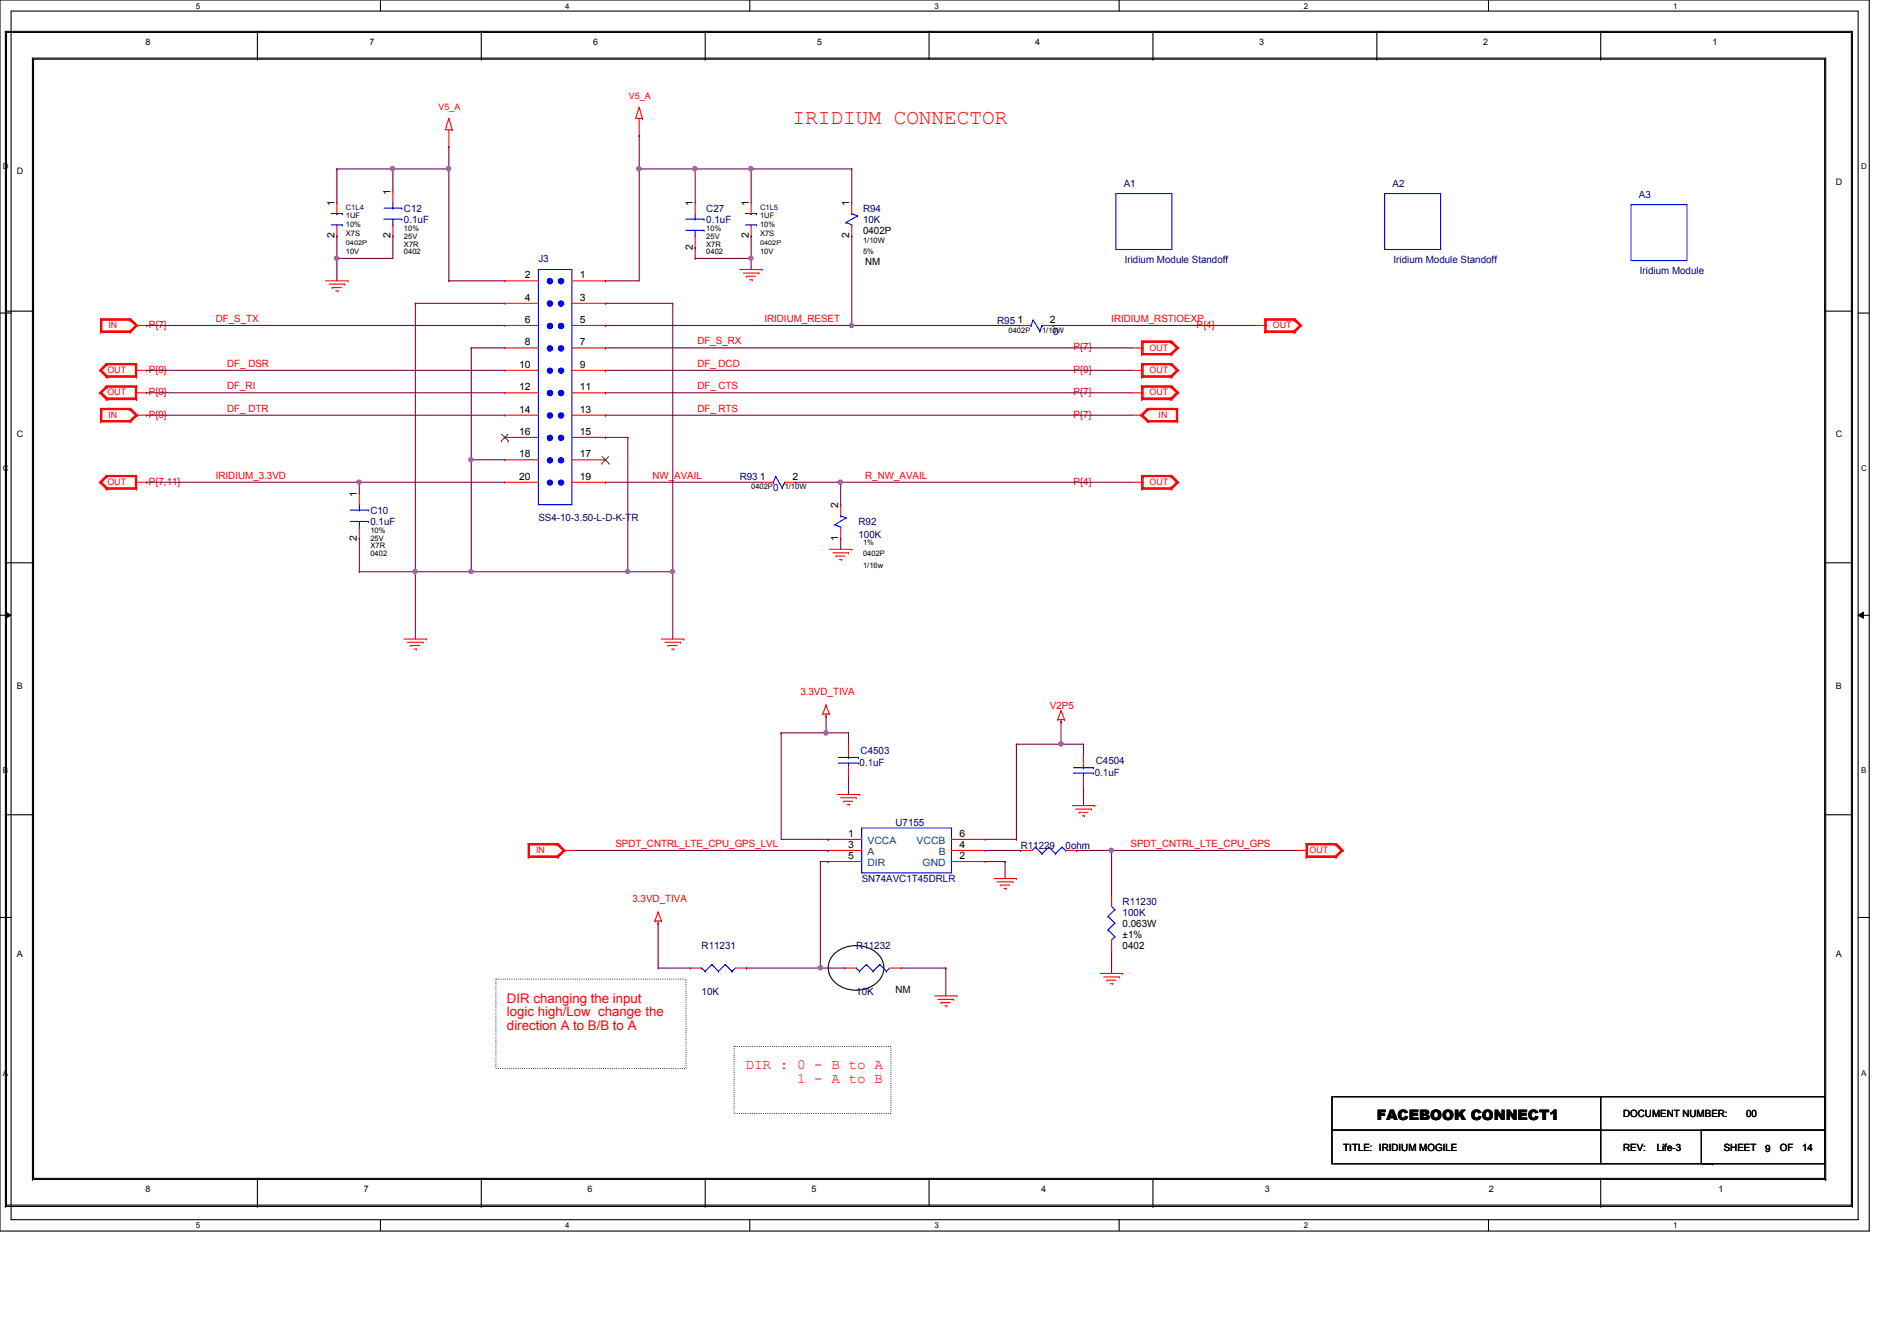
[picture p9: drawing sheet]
<svg xmlns="http://www.w3.org/2000/svg" width="297mm" height="210mm" viewBox="0 0 297 210" stroke-linecap="round" stroke-linejoin="round" font-family="sans-serif">
<defs><g id="words">
<text font-size="3.3" fill="#f00" x="124.1" y="19.4">IRIDIUM CONNECTOR</text>
<g font-size="2.2" fill="#f00">
<text x="116.7" y="167.4">DIR : 0 - B to A</text>
<text x="124.8" y="169.7">1 - A to B</text>
</g>
<text font-size="2.2" x="215.6" y="175.4">FACEBOOK CONNECT1</text>
<g font-size="2.1" fill="#f00">
<text x="79.4" y="157">DIR changing the input</text>
<text x="79.4" y="159.2">logic high/Low change the</text>
<text x="79.4" y="161.3">direction A to B/B to A</text>
</g>
<g font-size="1.6" fill="#000080">
<text x="175.9" y="29.3">A1</text>
<text x="218" y="29.3">A2</text>
<text x="63.2" y="34.9">0.1uF</text>
<text x="63.2" y="33.1">C12</text>
<text x="110.6" y="34.9">0.1uF</text>
<text x="110.6" y="33.1">C27</text>
<text x="135.1" y="33.1">R94</text>
<text x="135.1" y="34.9">10K</text>
<text x="256.6" y="31">A3</text>
<text x="84.3" y="41">J3</text>
<text x="176.1" y="41.2">Iridium Module Standoff</text>
<text x="218.2" y="41.2">Iridium Module Standoff</text>
<text x="256.8" y="43">Iridium Module</text>
<text x="156.1" y="50.7">R95</text>
<text x="164.9" y="52.4">0</text>
<text x="115.8" y="75.2">R93</text>
<text x="121.1" y="77">0</text>
<text x="58" y="82.2">0.1uF</text>
<text x="58" y="80.5">C10</text>
<text x="84.3" y="81.5">SS4-10-3.50-L-D-K-TR</text>
<text x="134.4" y="82.2">R92</text>
<text x="134.4" y="84.3">100K</text>
<text x="134.6" y="119.9">0.1uF</text>
<text x="134.7" y="118.2">C4503</text>
<text x="171.6" y="119.7">C4504</text>
<text x="171.4" y="121.5">0.1uF</text>
<text x="140.2" y="129.4">U7155</text>
<text x="159.8" y="132.9">R11229</text>
<text x="166.8" y="132.9">0ohm</text>
<text x="134.9" y="138.1">SN74AVC1T45DRLR</text>
<text x="175.8" y="141.6">R11230</text>
<text x="175.8" y="143.4">100K</text>
<text x="109.9" y="148.6">R11231</text>
<text x="134.1" y="148.6">R11232</text>
<text x="109.9" y="155.8">10K</text>
<text x="134.1" y="155.8">10K</text>
</g>
<g font-size="1.6">
<text x="52.4" y="32.2" transform="rotate(-90 52.4 32.2)">1</text>
<text x="61.1" y="30.5" transform="rotate(-90 61.1 30.5)">1</text>
<text x="108.5" y="32.2" transform="rotate(-90 108.5 32.2)">1</text>
<text x="117.2" y="32.2" transform="rotate(-90 117.2 32.2)">1</text>
<text x="133" y="32.2" transform="rotate(-90 133 32.2)">1</text>
<text x="52.4" y="37.3" transform="rotate(-90 52.4 37.3)">2</text>
<text x="61.1" y="37.3" transform="rotate(-90 61.1 37.3)">2</text>
<text x="108.5" y="39.1" transform="rotate(-90 108.5 39.1)">2</text>
<text x="117.2" y="37.3" transform="rotate(-90 117.2 37.3)">2</text>
<text x="133" y="37.3" transform="rotate(-90 133 37.3)">2</text>
<text x="135.1" y="36.7">0402P</text>
<text x="135.5" y="41.6">NM</text>
<text x="82.2" y="43.6">2</text>
<text x="82.2" y="47.1">4</text>
<text x="90.8" y="43.6">1</text>
<text x="90.8" y="47.1">3</text>
<text x="82.2" y="50.6">6</text>
<text x="90.8" y="50.6">5</text>
<text x="159.3" y="50.6">1</text>
<text x="164.4" y="50.6">2</text>
<text x="81.3" y="57.6">10</text>
<text x="82.2" y="54.1">8</text>
<text x="90.8" y="54.1">7</text>
<text x="90.8" y="57.6">9</text>
<text x="81.3" y="61.1">12</text>
<text x="81.3" y="64.6">14</text>
<text x="90.8" y="61.1">11</text>
<text x="90.8" y="64.6">13</text>
<text x="81.3" y="68.1">16</text>
<text x="81.3" y="71.6">18</text>
<text x="90.8" y="68.1">15</text>
<text x="90.8" y="71.6">17</text>
<text x="55.9" y="77.8" transform="rotate(-90 55.9 77.8)">1</text>
<text x="81.3" y="75.1">20</text>
<text x="90.8" y="75.1">19</text>
<text x="119" y="75.1">1</text>
<text x="124.1" y="75.1">2</text>
<text x="131.2" y="79.5" transform="rotate(-90 131.2 79.5)">2</text>
<text x="55.9" y="84.7" transform="rotate(-90 55.9 84.7)">2</text>
<text x="131.2" y="84.7" transform="rotate(-90 131.2 84.7)">1</text>
<text x="132.8" y="131.1">1</text>
<text x="150.2" y="131.1">6</text>
<text x="132.8" y="134.5">5</text>
<text x="132.8" y="132.8">3</text>
<text x="150.2" y="132.8">4</text>
<text x="150.2" y="134.5">2</text>
<text x="175.8" y="145.1">0.063W</text>
<text x="175.8" y="146.9">±1%</text>
<text x="175.8" y="148.6">0402</text>
<text x="140.2" y="155.5">NM</text>
<text x="254.1" y="174.9">DOCUMENT NUMBER:</text>
<text x="273.4" y="174.9">00</text>
<text x="210.3" y="180.2">TITLE: IRIDIUM MOGILE</text>
<text x="254.1" y="180.2">REV:</text>
<text x="259.4" y="180.2">Life-3</text>
<text x="269.9" y="180.2">SHEET</text>
<text x="276.4" y="180.4">9</text>
<text x="278.6" y="180.2">OF</text>
<text x="282.2" y="180.2">14</text>
</g>
<g font-size="1.6" fill="#f00">
<text x="23.3" y="51.4">P{7}</text>
<text x="33.8" y="50.4">DF_S_TX</text>
<text x="109.2" y="53.9">DF_S_RX</text>
<text x="119.7" y="50.4">IRIDIUM_RESET</text>
<text x="174" y="50.4">IRIDIUM_RSTIOEXP</text>
<text x="187.3" y="51.4">P{4}</text>
<text x="23.3" y="58.4">P{9}</text>
<text x="35.6" y="57.4">DF_ DSR</text>
<text x="109.2" y="57.4">DF_ DCD</text>
<text x="168.1" y="54.9">P{7}</text>
<text x="168.1" y="58.4">P{9}</text>
<text x="23.3" y="61.9">P{9}</text>
<text x="23.3" y="65.4">P{9}</text>
<text x="35.6" y="64.5">DF_ DTR</text>
<text x="35.6" y="61">DF_RI</text>
<text x="109.2" y="61">DF_ CTS</text>
<text x="109.2" y="64.5">DF_ RTS</text>
<text x="168.1" y="65.4">P{7}</text>
<text x="168.1" y="61.9">P{7}</text>
<text x="23.3" y="75.9">P{7,11}</text>
<text x="33.8" y="75">IRIDIUM_3.3VD</text>
<text x="102.2" y="75">NW_AVAIL</text>
<text x="135.5" y="75">R_NW_AVAIL</text>
<text x="168.1" y="75.9">P{4}</text>
<text x="125.3" y="108.8">3.3VD_TIVA</text>
<text x="164.4" y="111">V2P5</text>
<text x="96.4" y="132.6">SPDT_CNTRL_LTE_CPU_GPS_LVL</text>
<text x="177" y="132.6">SPDT_CNTRL_LTE_CPU_GPS</text>
<text x="99" y="141.3">3.3VD_TIVA</text>
</g>
<g font-size="1.6" fill="#004080">
<text x="135.8" y="135.6">DIR</text>
<text x="135.8" y="133.9">A</text>
<text x="135.8" y="132.2">VCCA</text>
<text x="143.5" y="132.2">VCCB</text>
<text x="144.4" y="135.6">GND</text>
<text x="147" y="133.9">B</text>
</g>
<g font-size="1.4">
<text x="22.8" y="7.1">8</text>
<text x="57.8" y="7.1">7</text>
<text x="92.9" y="7.1">6</text>
<text x="127.9" y="7.1">5</text>
<text x="162.1" y="7.1">4</text>
<text x="197.1" y="7.1">3</text>
<text x="232.2" y="7.1">2</text>
<text x="268.1" y="7.1">1</text>
<text x="2.6" y="27.2">D</text>
<text x="287.4" y="29">D</text>
<text x="2.6" y="68.4">C</text>
<text x="287.4" y="68.4">C</text>
<text x="2.6" y="107.9">B</text>
<text x="287.4" y="107.9">B</text>
<text x="2.6" y="149.9">A</text>
<text x="287.4" y="149.9">A</text>
<text x="22.8" y="186.7">8</text>
<text x="56.9" y="186.7">7</text>
<text x="92" y="186.7">6</text>
<text x="127" y="186.7">5</text>
<text x="163" y="186.7">4</text>
<text x="198" y="186.7">3</text>
<text x="233.1" y="186.7">2</text>
<text x="269" y="186.7">1</text>
</g>
<g font-size="1.4" fill="#f00">
<text x="68.7" y="17.2">V5_A</text>
<text x="98.5" y="15.5">V5_A</text>
<text x="17" y="51.4">IN</text>
<text x="199.3" y="51.4">OUT</text>
<text x="16.8" y="58.4">OUT</text>
<text x="180" y="54.9">OUT</text>
<text x="180" y="58.4">OUT</text>
<text x="16.8" y="61.9">OUT</text>
<text x="17" y="65.4">IN</text>
<text x="180" y="61.9">OUT</text>
<text x="181.4" y="65.4">IN</text>
<text x="16.8" y="75.9">OUT</text>
<text x="180" y="75.9">OUT</text>
<text x="83.9" y="133.6">IN</text>
<text x="205" y="133.6">OUT</text>
</g>
<g font-size="1.3">
<text x="30.6" y="1.4">5</text>
<text x="88.5" y="1.4">4</text>
<text x="146.3" y="1.4">3</text>
<text x="204.1" y="1.4">2</text>
<text x="262" y="1.4">1</text>
<text x=".5" y="26.5">D</text>
<text x="291.4" y="26.5">D</text>
<text x=".5" y="73.8">C</text>
<text x="291.4" y="73.8">C</text>
<text x=".5" y="121.1">B</text>
<text x="291.4" y="121.1">B</text>
<text x=".5" y="168.4">A</text>
<text x="291.4" y="168.4">A</text>
<text x="30.6" y="192.4">5</text>
<text x="88.5" y="192.4">4</text>
<text x="146.3" y="192.4">3</text>
<text x="204.1" y="192.4">2</text>
<text x="262" y="192.4">1</text>
</g>
<g font-size="1.2" fill="#000080">
<text x="54.1" y="32.8">C1L4</text>
<text x="119" y="32.8">C1L5</text>
</g>
<g font-size="1.2">
<text x="54.1" y="34.2">1UF</text>
<text x="54.1" y="35.6">10%</text>
<text x="119" y="34.2">1UF</text>
<text x="119" y="35.6">10%</text>
<text x="54.1" y="39.8">10V</text>
<text x="54.1" y="37">X7S</text>
<text x="63.2" y="39.8">0402</text>
<text x="63.2" y="38.6">X7R</text>
<text x="63.2" y="37.4">25V</text>
<text x="63.2" y="36.2">10%</text>
<text x="110.6" y="39.8">0402</text>
<text x="110.6" y="38.6">X7R</text>
<text x="110.6" y="37.4">25V</text>
<text x="110.6" y="36.2">10%</text>
<text x="119" y="39.8">10V</text>
<text x="119" y="37">X7S</text>
<text x="135.1" y="39.8">5%</text>
<text x="135.1" y="38.1">1/10W</text>
<text x="157.9" y="52.1">0402P</text>
<text x="163.2" y="52.1">1/10W</text>
<text x="117.6" y="76.6">0402P</text>
<text x="122.9" y="76.6">1/10W</text>
<text x="58" y="83.4">10%</text>
<text x="58" y="87.1">0402</text>
<text x="58" y="85.9">X7R</text>
<text x="58" y="84.7">25V</text>
<text x="135.1" y="85.4">1%</text>
<text x="135.1" y="87.1">0402P</text>
<text x="135.1" y="88.9">1/16w</text>
</g>
<g font-size="1">
<text x="54.1" y="38.4">0402P</text>
<text x="119" y="38.4">0402P</text>
</g>
</g></defs>
<path d="M0 0h292.7v192.8h-292.7zM1.7 1.7h289.2v189.3h-289.2z" fill="none" stroke="#000" stroke-width=".17"/>
<g fill="#fff">
<path d="M30.6 .2h.7v1.4h-.7z"/>
<path d="M30.6 191.2h.7v1.4h-.7z"/>
</g>
<path d="M59.6 0v1.7M59.6 191v1.7" fill="none" stroke="#000" stroke-width=".17"/>
<g fill="#fff">
<path d="M88.5 .2h.7v1.4h-.7z"/>
<path d="M88.5 191.2h.7v1.4h-.7z"/>
</g>
<path d="M117.4 0v1.7M117.4 191v1.7" fill="none" stroke="#000" stroke-width=".17"/>
<g fill="#fff">
<path d="M146.3 .2h.7v1.4h-.7z"/>
<path d="M146.3 191.2h.7v1.4h-.7z"/>
</g>
<path d="M175.2 0v1.7M175.2 191v1.7" fill="none" stroke="#000" stroke-width=".17"/>
<g fill="#fff">
<path d="M204.1 .2h.7v1.4h-.7z"/>
<path d="M204.1 191.2h.7v1.4h-.7z"/>
</g>
<path d="M233 0v1.7M233 191v1.7" fill="none" stroke="#000" stroke-width=".17"/>
<g fill="#fff">
<path d="M262 .2h.6v1.4h-.6z"/>
<path d="M262 191.2h.6v1.4h-.6z"/>
<path d="M.5 25.4h.9v1.4h-.9z"/>
<path d="M291.4 25.4h.9v1.4h-.9z"/>
<path d="M.5 72.6h.9v1.4h-.9z"/>
<path d="M291.4 72.6h.9v1.4h-.9z"/>
</g>
<path d="M0 49h1.7M290.9 49h1.8" fill="none" stroke="#000" stroke-width=".17"/>
<g fill="#fff">
<path d="M.5 120h.8v1.4h-.8z"/>
<path d="M291.4 120h.8v1.4h-.8z"/>
</g>
<path d="M0 96.4h1.7M290.9 96.4h1.8" fill="none" stroke="#000" stroke-width=".17"/>
<path d="M.9 95.8l.8 .6-.8 .4zM290.9 96.4l.9-.6v1z" fill="#000"/>
<path d="M.9 95.8l.8 .6-.8 .4zM290.9 96.4l.9-.6v1z" fill="none" stroke="#000" stroke-width=".16"/>
<g fill="#fff">
<path d="M.5 167.3h.8v1.4h-.8z"/>
<path d="M291.4 167.3h.8v1.4h-.8z"/>
</g>
<g fill="none" stroke="#000" stroke-width=".17">
<path d="M.8 4.9h.1M.8 4.9h289.2v184M.8 4.9v184M1 5.1h.1M1 5.1v183.6M1 5.1h288.9v183.6M5.1 9.1h.1M5.1 9.1v175.6M5.1 9.1h280.7v175.6M5.2 9.3h.1M5.2 9.3h280.5v175.2M5.2 9.3v175.2"/>
<path d="M40.3 9.3h.1M40.3 4.9v4.4M75.4 9.3h.1M75.4 4.9v4.4M110.4 9.3h.1M110.4 4.9v4.4M145.5 4.9h.1M145.5 4.9v4.4M180.5 9.3h.1M180.5 4.9v4.4M215.6 9.3h.1M215.6 4.9v4.4"/>
<path d="M250.6 9.3h.1M250.6 4.9v4.4M.8 48.7h4.4M5.2 48.7h.1M285.7 48.7h4.3M290 48.7h.1M.8 88.1h4.4M5.2 88.1h.1M285.7 88.1h4.3M290 88.1h.1M.8 127.6h4.4M5.2 127.6h.1"/>
<path d="M285.7 127.6h4.3M290 127.6h.1M0 143.7h1.7M130.4 149.6a5 5 0 0 1 7.6 .6 3.3 3.3 0 0 1-2.3 4.6 4.8 4.8 0 0 1-5.7-1.9 2.93 2.93 0 0 1 .4-3.3zM290.9 143.7h1.8M208.5 171.7h77.2v5.3h-77.2zM208.5 177h42.1v5.2h-42.1zM250.6 171.7h.1M250.6 171.7v5.3M266.4 177h19.3v5.2h-19.3zM.8 188.9h.1M.8 188.9h289.2"/>
<path d="M1 188.7h.1M1 188.7h288.9M5.1 184.7h.1M5.1 184.7h280.7M5.2 184.5h.1M5.2 184.5h280.5M40.3 188.9h.1M40.3 184.5v4.4M75.4 188.9h.1M75.4 184.5v4.4M110.4 188.9h.1M110.4 184.5v4.4"/>
<path d="M145.5 184.5h.1M145.5 184.5v4.4M180.5 188.9h.1M180.5 184.5v4.4M250.6 188.9h.1M250.6 184.5v4.4M250.6 182.2h17.5M268.1 182.2h.1M285.7 184.5h.1M285.8 184.7h.1M289.9 188.7h.1M290 188.9h.1"/>
</g>
<path d="M77.6 153.3h29.8v14h-29.8zM114.9 163.9h24.6v10.5h-24.6z" fill="none" stroke="#000" stroke-width=".17" stroke-dasharray="0 .3"/>
<g fill="none" stroke="#f00" stroke-width=".17">
<path d="M70.3 18.5h.1M70.3 18.5l.5 1.8M70.3 18.5l-.6 1.8h1.1M100.1 16.8h.1M100.1 18.5v2.7M100.1 16.8l.5 1.7M100.1 16.8l-.6 1.7h1.1M100.6 18.5h.1M52.7 31.7h.1M52.7 37h.1M52.7 31.7v1.7M52.7 35.2v1.8"/>
<path d="M61.5 30h.1M61.5 37h.1M61.5 30v1.7M61.5 35.2v1.8M70.3 22.9h.1M70.3 20.3v2.6M70.8 20.3h.1M100.1 21.2h.1M108.8 31.7h.1M108.8 38.7h.1M108.8 31.7v1.7M108.8 37v1.7"/>
<path d="M133.3 31.7h.1M133.3 37h.1M133.3 31.7v1.7M133.3 35.2v1.8M15.6 58h.1M15.6 58l1 1.1M15.7 50h.1M15.7 52h.1M15.7 58h.1M15.7 50h4.8M15.7 50v2M15.7 52h4.8"/>
<path d="M15.7 58l1.1 1.1M15.7 58l1.1 .9M15.9 50.1h.1M15.9 51.9h.1M15.9 58h.1M15.9 50.1h4.4M15.9 50.1v1.8M15.9 51.9h4.4M15.9 58l.9 .9M16.6 56.9h.1M16.6 59.1h.1M16.6 56.9h4.8"/>
<path d="M16.6 59.1h4.8M16.6 56.9l-1 1.1M16.8 57.1h.1M16.8 58.9h.1M16.8 56.9h.1M16.8 59.1h.1M16.8 57.1h4.4M16.8 58.9h4.4M16.8 57.1l-.9 .9M16.8 57.1l-1.1 .9M16.8 56.9l-1.1 1.1M20.3 50.1h.1"/>
<path d="M20.3 51.9h.1M20.3 50h.1M20.3 52h.1M20.3 50.1l.9 .9M20.3 50.1l1.1 .9M20.3 50l1.1 1M20.5 50h.1M20.5 52h.1M20.5 50l1 1M21.2 51h.1M21.2 58h.1M21.2 57.1h.1"/>
<path d="M21.2 58.9h.1M21.2 51h1.7M21.2 51l-.9 .9M21.2 58h1.7M21.2 57.1v1.8M21.4 51h.1M21.4 56.9h.1M21.4 59.1h.1M21.4 51l-1.1 1M21.4 51l-1.1 .9M21.4 56.9v2.2M21.5 51h.1"/>
<path d="M21.5 51l-1 1M51 44h3.5M51.5 44.5h2.5M52 45h.1M52 45h1.4M52.6 45.6h.3M52.9 45.6h.1M54 44.5h.1M54.5 44h.1M115.8 42.2h3.5M116.4 42.8h2.4M116.9 43.3h.1"/>
<path d="M116.9 43.3h1.4M117.4 43.8h.4M117.8 43.8h.1M118.8 42.8h.1M119.3 42.2h.1M177.2 54.5h1.7M177.2 58h1.7M178.7 53.4h.1M178.7 55.5h.1M178.7 56.9h.1M178.7 59.1h.1M178.7 53.4v2.1"/>
<path d="M178.7 56.9v2.2M178.7 53.4h4.8M178.7 55.5h4.8M178.7 56.9h4.8M178.7 59.1h4.8M178.9 54.5h.1M178.9 53.6h.1M178.9 55.4h.1M178.9 58h.1M178.9 57.1h.1M178.9 58.9h.1M178.9 53.6v1.8"/>
<path d="M178.9 57.1v1.8M178.9 53.6h4.4M178.9 55.4h4.4M178.9 57.1h4.4M178.9 58.9h4.4M183.3 53.6h.1M183.3 55.4h.1M183.3 53.4h.1M183.3 55.5h.1M183.3 57.1h.1M183.3 58.9h.1M183.3 56.9h.1"/>
<path d="M183.3 59.1h.1M183.3 53.6l.9 .9M183.3 53.6l1.1 .9M183.3 53.4l1.1 1.1M183.3 57.1l.9 .9M183.3 57.1l1.1 .9M183.3 56.9l1.1 1.1M183.5 53.4h.1M183.5 55.5h.1M183.5 56.9h.1M183.5 59.1h.1M183.5 53.4l1 1.1"/>
<path d="M183.5 56.9l1 1.1M184.2 54.5h.1M184.2 58h.1M184.2 54.5l-.9 .9M184.2 58l-.9 .9M184.4 54.5h.1M184.4 58h.1M184.4 54.5l-1.1 1M184.4 54.5l-1.1 .9M184.4 58l-1.1 1.1M184.4 58l-1.1 .9M184.5 54.5h.1"/>
<path d="M184.5 58h.1M184.5 54.5l-1 1M184.5 58l-1 1.1M196.5 51h1.7M198 50h.1M198 52h.1M198 50h4.8M198 52h4.8M198 50v2M198.2 51h.1M198.2 50.1h.1M198.2 51.9h.1"/>
<path d="M198.2 50.1h4.4M198.2 51.9h4.4M198.2 50.1v1.8M202.6 50.1h.1M202.6 51.9h.1M202.6 50h.1M202.6 52h.1M202.6 50.1l.9 .9M202.6 50.1l1 .9M202.6 50l1 1M202.8 50h.1M202.8 52h.1"/>
<path d="M202.8 50l1 1M203.5 51h.1M203.5 51l-.9 .9M203.6 51h.1M203.6 51l-1 1M203.6 51l-1 .9M203.8 51h.1M203.8 51l-1 1M15.6 75.5h.1M15.6 61.5h.1M15.6 75.5l1 1.1M15.6 61.5l1 1.1"/>
<path d="M15.7 75.5h.1M15.7 61.5h.1M15.7 64h.1M15.7 66h.1M15.7 64v2M15.7 64h4.8M15.7 66h4.8M15.7 75.5l1.1 1.1M15.7 75.5l1.1 .9M15.7 61.5l1.1 1.1M15.7 61.5l1.1 .9M15.9 75.5h.1"/>
<path d="M15.9 61.5h.1M15.9 64.1h.1M15.9 65.9h.1M15.9 64.1v1.8M15.9 64.1h4.4M15.9 65.9h4.4M15.9 75.5l.9 .9M15.9 61.5l.9 .9M16.6 74.5h.1M16.6 76.6h.1M16.6 60.5h.1M16.6 62.6h.1"/>
<path d="M16.6 74.5h4.8M16.6 76.6h4.8M16.6 74.5l-1 1M16.6 60.5h4.8M16.6 62.6h4.8M16.6 60.5l-1 1M16.8 74.6h.1M16.8 76.4h.1M16.8 74.5h.1M16.8 76.6h.1M16.8 60.6h.1M16.8 62.4h.1"/>
<path d="M16.8 60.5h.1M16.8 62.6h.1M16.8 74.6h4.4M16.8 76.4h4.4M16.8 74.6l-.9 .9M16.8 74.6l-1.1 .9M16.8 74.5l-1.1 1M16.8 60.6h4.4M16.8 62.4h4.4M16.8 60.6l-.9 .9M16.8 60.6l-1.1 .9M16.8 60.5l-1.1 1"/>
<path d="M20.3 64.1h.1M20.3 65.9h.1M20.3 64h.1M20.3 66h.1M20.3 64.1l.9 .9M20.3 64.1l1.1 .9M20.3 64l1.1 1M20.5 64h.1M20.5 66h.1M20.5 64l1 1M21.2 75.5h.1M21.2 74.6h.1"/>
<path d="M21.2 76.4h.1M21.2 61.5h.1M21.2 60.6h.1M21.2 62.4h.1M21.2 65h.1M21.2 75.5h1.7M21.2 65h1.7M21.2 60.6v1.8M21.2 74.6v1.8M21.2 61.5h1.7M21.2 65l-.9 .9M21.4 74.5h.1"/>
<path d="M21.4 76.6h.1M21.4 60.5h.1M21.4 62.6h.1M21.4 65h.1M21.4 60.5v2.1M21.4 74.5v2.1M21.4 65l-1.1 1M21.4 65l-1.1 .9M21.5 65h.1M21.5 65l-1 1M56.3 77.3h.1M56.3 77.3v1.7"/>
<path d="M177.2 75.5h1.7M177.2 65h1.7M177.2 61.5h1.7M178.6 65h.1M178.6 65l1 1M178.7 74.5h.1M178.7 76.6h.1M178.7 65h.1M178.7 60.5h.1M178.7 62.6h.1M178.7 74.5h4.8M178.7 60.5v2.1"/>
<path d="M178.7 74.5v2.1M178.7 76.6h4.8M178.7 65l1.1 1M178.7 65l1.1 .9M178.7 60.5h4.8M178.7 62.6h4.8M178.9 75.5h.1M178.9 74.6h.1M178.9 76.4h.1M178.9 65h.1M178.9 61.5h.1M178.9 60.6h.1"/>
<path d="M178.9 62.4h.1M178.9 74.6h4.4M178.9 60.6v1.8M178.9 74.6v1.8M178.9 76.4h4.4M178.9 65l.9 .9M178.9 60.6h4.4M178.9 62.4h4.4M179.6 64h.1M179.6 66h.1M179.6 64h4.8M179.6 66h4.8"/>
<path d="M179.6 64l-1 1M179.8 64.1h.1M179.8 65.9h.1M179.8 64h.1M179.8 66h.1M179.8 64.1l-.9 .9M179.8 64.1h4.4M179.8 64.1l-1.1 .9M179.8 65.9h4.4M179.8 64l-1.1 1M183.3 74.6h.1M183.3 76.4h.1"/>
<path d="M183.3 74.5h.1M183.3 76.6h.1M183.3 60.6h.1M183.3 62.4h.1M183.3 60.5h.1M183.3 62.6h.1M183.3 74.6l.9 .9M183.3 74.6l1.1 .9M183.3 74.5l1.1 1M183.3 60.6l.9 .9M183.3 60.6l1.1 .9M183.3 60.5l1.1 1"/>
<path d="M183.5 74.5h.1M183.5 76.6h.1M183.5 60.5h.1M183.5 62.6h.1M183.5 74.5l1 1M183.5 60.5l1 1M184.2 75.5h.1M184.2 64.1h.1M184.2 65.9h.1M184.2 61.5h.1M184.2 75.5l-.9 .9M184.2 64.1v1.8"/>
<path d="M184.2 61.5l-.9 .9M184.4 75.5h.1M184.4 64h.1M184.4 66h.1M184.4 61.5h.1M184.4 75.5l-1.1 1.1M184.4 75.5l-1.1 .9M184.4 64v2M184.4 61.5l-1.1 1.1M184.4 61.5l-1.1 .9M184.5 75.5h.1M184.5 61.5h.1"/>
<path d="M184.5 75.5l-1 1.1M184.5 61.5l-1 1.1M56.3 84.3h.1M56.3 82.5v1.8M129.8 86h3.5M130.4 86.6h2.4M130.9 87.1h.1M130.9 87.1h1.4M131.4 87.6h.4M131.8 87.6h.1M132.8 86.6h.1M133.3 86h.1"/>
<path d="M63.2 100.1h3.6M63.8 100.6h2.5M64.3 101.1h.1M64.3 101.1h1.4M64.8 101.6h.4M65.2 101.6h.1M66.3 100.6h.1M66.8 100.1h.1M103.5 100.1h3.6M104.1 100.6h2.5M104.6 101.1h.1M104.6 101.1h1.4"/>
<path d="M105.2 101.6h.3M105.5 101.6h.1M106.6 100.6h.1M107.1 100.1h.1M128.8 111.8h.1M128.8 111.8h1M129.3 112.1h.1M129.3 110.4h.1M129.3 111.8v.3M129.3 110.4l-.5 1.4M129.3 110.4l.5 1.4M129.8 111.8h.1"/>
<path d="M165.6 112.7h.1M165.6 112.7h1.1M166.1 113h.1M166.1 111.3h.1M166.1 112.7v.3M166.1 111.3l-.5 1.4M166.1 111.3l.6 1.4M166.7 112.7h.1M82.7 132.1h.1M82.7 134.2h.1M82.7 132.1h4.7M82.7 132.1v2.1"/>
<path d="M82.7 134.2h4.7M82.9 132.3h.1M82.9 134.1h.1M82.9 132.3h4.3M82.9 132.3v1.8M82.9 134.1h4.3M87.2 132.3h.1M87.2 134.1h.1M87.2 132.1h.1M87.2 134.2h.1M87.2 132.3l.9 .9M87.2 132.3l1.1 .9"/>
<path d="M87.2 132.1l1.1 1.1M87.4 132.1h.1M87.4 134.2h.1M87.4 132.1l1.1 1.1M88.1 133.2h.1M88.1 133.2h1.8M88.1 133.2l-.9 .9M88.3 133.2h.1M88.3 133.2l-1.1 1M88.3 133.2l-1.1 .9M88.5 133.2h.1M88.5 133.2l-1.1 1"/>
<path d="M131.1 124.4h3.5M131.6 124.9h2.5M132.1 125.5h.1M132.1 125.5h1.4M132.7 126h.3M133 126h.1M134.1 124.9h.1M134.6 124.4h.1M155.6 137.6h3.5M156.1 138.1h2.5M156.7 138.6h.1M156.7 138.6h1.4"/>
<path d="M157.2 139.1h.3M157.5 139.1h.1M158.6 138.1h.1M159.1 137.6h.1M159.8 133.2h.1M159.8 133.2h1.8M166.8 133.2h1.8M167.9 126.2h3.5M168.4 126.7h2.5M168.6 133.2h.1M169 127.2h.1M169 127.2h1.3"/>
<path d="M169.5 127.8h.3M169.8 127.8h.1M170.9 126.7h.1M171.4 126.2h.1M202.9 133.2h1.8M204.5 132.1h.1M204.5 134.2h.1M204.5 132.1h4.8M204.5 134.2h4.8M204.5 132.1v2.1M204.7 133.2h.1M204.7 132.3h.1"/>
<path d="M204.7 134.1h.1M204.7 132.3h4.4M204.7 134.1h4.4M204.7 132.3v1.8M209.1 132.3h.1M209.1 132.1h.1M209.1 134.2h.1M209.1 134.1h.1M209.1 132.3l.8 .9M209.1 132.3l1 .9M209.1 132.1l1 1.1M209.3 132.1h.1"/>
<path d="M209.3 134.2h.1M209.3 132.1l1 1.1M209.9 133.2h.1M209.9 133.2l-.8 .9M210.1 133.2h.1M210.1 133.2l-1 .9M210.1 133.2l-1 1M210.3 133.2h.1M210.3 133.2l-1 1M102.5 144.2h.1M102.5 144.2h1M103 144.6h.1"/>
<path d="M103 142.8h.1M103 144.2v.4M103 142.8l-.5 1.4M103 142.8l.5 1.4M103.5 144.2h.1M132.3 151.6h.1M132.3 151.6h1.8M139.3 151.6h1.8M141.1 151.6h.1M146.3 156h3.5M146.9 156.5h2.4M147.4 157h.1"/>
<path d="M147.4 157h1.4M147.9 157.5h.4M148.3 157.5h.1M149.3 156.5h.1M149.8 156h.1M172.3 152.4h3.5M172.8 153h2.5M173.3 153.5h.1M173.3 153.5h1.4M173.8 154.1h.4M174.2 154.1h.1M175.3 153h.1"/>
<path d="M175.8 152.4h.1"/>
</g>
<g fill="none" stroke="#00f" stroke-width=".17">
<path d="M51.9 35.2h1.7M51.9 33.4h1.7M52.7 33.4h.1M52.7 35.2h.1M53.6 35.2h.1M53.6 33.4h.1M60.1 32.6h2.8M60.1 34.3h2.8M61.5 35.2h.1M61.5 32.6h.1M61.5 31.7v.9M61.5 34.3v.9"/>
<path d="M62.9 32.6h.1M62.9 34.3h.1M107.4 34.3h2.8M107.4 36.1h2.8M108.8 37h.1M108.8 34.3h.1M108.8 33.4v.9M108.8 36.1v.9M110.2 34.3h.1M110.2 36.1h.1M132.5 34.8h.1M132.5 34.8l.8 .4"/>
<path d="M133.3 35.2h.1M133.3 33.4h.1M133.3 33.4l.9 .4M134.2 33.8h.1M134.2 33.8l-1.7 1M216.8 30.3h8.8v8.8h-8.8zM255.4 32h8.7v8.8h-8.7zM54.8 79.9h2.9M56.3 79.9h.1M56.3 79v.9M57.7 79.9h.1M54.8 81.7h2.9"/>
<path d="M56.3 82.5h.1M56.3 81.7v.8M57.7 81.7h.1M162.1 132.7h.1M162.1 132.7l1.1 1M162.1 132.7l-.5 .5M163.2 133.7h.1M164.2 132.7h.1M164.2 132.7l1.1 1M164.2 132.7l-1 1M165.3 133.7h.1M166.3 132.7h.1"/>
<path d="M166.3 132.7l.5 .5M166.3 132.7l-1 1M166.8 133.2h.1M134.1 151.6h.1M134.1 151.6l.5 .5M134.6 152.1h.1M135.6 151h.1M135.6 151l-1 1.1M135.6 151l1.1 1.1M136.7 152.1h.1M137.8 151h.1M137.8 151l-1.1 1.1"/>
<path d="M137.8 151l1 1.1M138.8 152.1h.1M139.3 151.6l-.5 .5"/>
</g>
<circle cx="87.8" cy="44" r=".43" fill="#00f"/>
<circle cx="87.8" cy="44" r=".43" fill="none" stroke="#00f" stroke-width=".17"/>
<circle cx="86.1" cy="44" r=".43" fill="#00f"/>
<circle cx="86.1" cy="44" r=".43" fill="none" stroke="#00f" stroke-width=".17"/>
<circle cx="87.8" cy="47.5" r=".43" fill="#00f"/>
<circle cx="87.8" cy="47.5" r=".43" fill="none" stroke="#00f" stroke-width=".17"/>
<circle cx="86.1" cy="47.5" r=".43" fill="#00f"/>
<circle cx="86.1" cy="47.5" r=".43" fill="none" stroke="#00f" stroke-width=".17"/>
<circle cx="87.8" cy="51" r=".43" fill="#00f"/>
<circle cx="87.8" cy="51" r=".43" fill="none" stroke="#00f" stroke-width=".17"/>
<circle cx="86.1" cy="51" r=".43" fill="#00f"/>
<g fill="none" stroke="#00f" stroke-width=".17">
<path d="M84.3 42.2h5.2v36.8h-5.2z"/>
<circle cx="86.1" cy="51" r=".43"/>
</g>
<circle cx="87.8" cy="54.6" r=".43" fill="#00f"/>
<circle cx="87.8" cy="54.6" r=".43" fill="none" stroke="#00f" stroke-width=".17"/>
<circle cx="86.1" cy="54.6" r=".43" fill="#00f"/>
<circle cx="86.1" cy="54.6" r=".43" fill="none" stroke="#00f" stroke-width=".17"/>
<circle cx="87.9" cy="58.1" r=".42" fill="#00f"/>
<circle cx="87.9" cy="58.1" r=".42" fill="none" stroke="#00f" stroke-width=".17"/>
<circle cx="86.1" cy="58.1" r=".42" fill="#00f"/>
<circle cx="86.1" cy="58.1" r=".42" fill="none" stroke="#00f" stroke-width=".17"/>
<circle cx="86.1" cy="72.1" r=".43" fill="#00f"/>
<circle cx="86.1" cy="72.1" r=".43" fill="none" stroke="#00f" stroke-width=".17"/>
<circle cx="87.8" cy="72.1" r=".43" fill="#00f"/>
<circle cx="87.8" cy="72.1" r=".43" fill="none" stroke="#00f" stroke-width=".17"/>
<circle cx="86.1" cy="75.6" r=".42" fill="#00f"/>
<circle cx="86.1" cy="75.6" r=".42" fill="none" stroke="#00f" stroke-width=".17"/>
<circle cx="86.1" cy="68.6" r=".43" fill="#00f"/>
<circle cx="86.1" cy="68.6" r=".43" fill="none" stroke="#00f" stroke-width=".17"/>
<circle cx="86.1" cy="61.5" r=".43" fill="#00f"/>
<circle cx="86.1" cy="61.5" r=".43" fill="none" stroke="#00f" stroke-width=".17"/>
<circle cx="87.8" cy="61.5" r=".43" fill="#00f"/>
<circle cx="87.8" cy="61.5" r=".43" fill="none" stroke="#00f" stroke-width=".17"/>
<circle cx="87.8" cy="68.6" r=".43" fill="#00f"/>
<circle cx="87.8" cy="68.6" r=".43" fill="none" stroke="#00f" stroke-width=".17"/>
<circle cx="87.8" cy="65.1" r=".43" fill="#00f"/>
<circle cx="87.8" cy="65.1" r=".43" fill="none" stroke="#00f" stroke-width=".17"/>
<circle cx="86.1" cy="65.1" r=".43" fill="#00f"/>
<circle cx="86.1" cy="65.1" r=".43" fill="none" stroke="#00f" stroke-width=".17"/>
<circle cx="87.9" cy="75.6" r=".42" fill="#00f"/>
<g fill="none" stroke="#00f" stroke-width=".17">
<path d="M116.7 35.2h1.7M116.7 33.4h1.7M117.6 33.4h.1M117.6 35.2h.1M118.4 35.2h.1M118.4 33.4h.1M174.7 30.3h8.8v8.8h-8.8zM161.4 51h.1M161.8 50.1h.1M161.8 50.1l-.4 .9M161.8 50.1l1 1.8M162.8 51.9h.1"/>
<path d="M163.2 51h.1M163.2 51l-.4 .9M121.1 75.5h.1M121.5 74.6h.1M121.5 74.6l-.4 .9M121.5 74.6l1 1.8M122.5 76.4h.1M122.9 75.5h.1M122.9 75.5l-.4 .9M130.7 82.2h.1M130.7 82.2l.9 .3M131.6 80.8h.1"/>
<path d="M131.6 82.5h.1M131.6 80.8l.9 .3M132.5 81.1h.1M132.5 81.1l-1.8 1.1M131.2 119.5h3.2M131.2 118.6h3.2M132.8 118.6h.1M132.8 119.5h.1M132.8 118.3v.3M132.8 119.5v.6M134.4 119.5h.1M134.4 118.6h.1"/>
<path d="M169.6 119.8v.4M134.9 129.7h14.1v7h-14.1zM168.1 121.1h3.1M168.1 120.2h3.1M169.6 120.2h.1M169.6 121.1h.1M169.6 121.1v.5M171.2 121.1h.1M171.2 120.2h.1M109.9 151.6h.1M109.9 151.6l.5 .5M110.4 152.1h.1"/>
<path d="M111.5 151h.1M111.5 151l-1.1 1.1M111.5 151l1 1.1M112.5 152.1h.1M113.5 151h.1M113.5 151l-1 1.1M113.5 151l1.1 1.1M114.6 152.1h.1M115.1 151.6l-.5 .5M173.5 143.5h.1M173.5 145.6h.1M173.5 143.5l1 1.1"/>
<path d="M173.5 145.6l1 1.1M174 147.2h.1M174 141.9l.5 .6M174.5 142.5h.1M174.5 144.6h.1M174.5 146.7h.1M174.5 142.5l-1 1M174.5 144.6l-1 1M174.5 146.7l-.5 .5"/>
<circle cx="87.9" cy="75.6" r=".42"/>
</g>
<g fill="none" stroke="#f00" stroke-width=".17">
<path d="M117.6 31.7h.1M117.6 37h.1M117.6 31.7v1.7M117.6 35.2v1.8M79 54.5h.1M79 58h.1M79 51h.1M79 44h.1M79 47.5h.1M79 44h5.3M79 47.5h5.3M79 51h5.3"/>
<path d="M79 54.5h5.3M79 58h5.3M89.5 44h5.3M89.5 47.5h5.3M89.5 51h5.3M89.5 54.5h5.3M89.5 58h5.3M94.8 44h.1M94.8 47.5h.1M94.8 51h.1M94.8 54.5h.1M94.8 58h.1"/>
<path d="M159.6 51h.1M159.6 51h1.8M163.2 51h1.7M164.9 51h.1M79 61.5h.1M79 65h.1M79 68.5h.1M79 72h.1M79 75.5h.1M79 61.5h5.3M79 65h5.3M79 68.5h5.3"/>
<path d="M79 72h5.3M79 75.5h5.3M89.5 61.5h5.3M89.5 65h5.3M89.5 68.5h5.3M89.5 72h5.3M89.5 75.5h5.3M94.8 61.5h.1M94.8 65h.1M94.8 68.5h.1M94.8 72h.1M94.8 75.5h.1"/>
<path d="M119.3 75.5h.1M119.3 75.5h1.8M122.9 75.5h1.7M124.6 75.5h.1M131.6 79h.1M131.6 79v1.8M131.6 84.3h.1M131.6 82.5v1.8M132.8 116.5h.1M132.8 116.5v1.8M169.6 118.1h.1M169.6 118.1v1.7"/>
<path d="M129.7 134.9h.1M129.7 133.2h.1M129.7 131.4h.1M129.7 131.4h5.2M129.7 133.2h5.2M129.7 134.9h5.2M132.8 121.8h.1M132.8 120.1v1.7M149 131.4h5.2M149 133.2h5.2M149 134.9h5.2M154.2 131.4h.1"/>
<path d="M154.2 133.2h.1M154.2 134.9h.1M169.6 123.4h.1M169.6 121.6v1.8M108.1 151.6h.1M108.1 151.6h1.8M115.1 151.6h1.8M116.9 151.6h.1M174 140.2h.1M174 149h.1M174 140.2v1.7M174 147.2v1.8"/>
</g>
<path d="M78.5 69h.1M78.5 68l1.1 1M79.5 68l-1 1M79.6 69h.1M94.2 72.6h.1M94.3 71.5l1 1.1M95.3 71.5l-1.1 1.1M95.3 72.6h.1" fill="none" stroke="#804000" stroke-width=".16"/>
<path d="M100.1 21.2h.1M100.1 21.2v5.3M94.8 44h.1M94.8 44h5.3" fill="none" stroke="#800040" stroke-width=".17"/>
<circle cx="100" cy="26.4" r=".34" fill="#f0f"/>
<circle cx="100" cy="26.4" r=".34" fill="none" stroke="#f0f" stroke-width=".17"/>
<path d="M70.3 22.9h.1M70.3 22.9v3.6" fill="none" stroke="#800040" stroke-width=".17"/>
<circle cx="70.2" cy="26.4" r=".34" fill="#f0f"/>
<circle cx="70.2" cy="26.4" r=".34" fill="none" stroke="#f0f" stroke-width=".17"/>
<g fill="none" stroke="#800040" stroke-width=".17">
<path d="M61.5 26.5h.1M61.5 37h.1M61.5 26.5v3.5M61.5 37v3.5M61.5 26.5h8.8M70.3 26.5h.1M70.3 26.5v17.5M100.1 26.5h.1M100.1 26.5h17.5M100.1 26.5v17.5M108.8 26.5h.1M108.8 38.7h.1"/>
<path d="M108.8 26.5v5.2M108.8 38.7v1.8M117.6 26.5h.1M117.6 26.5v5.2M70.3 44h.1M70.3 44h8.7"/>
</g>
<circle cx="117.6" cy="26.4" r=".34" fill="#f0f"/>
<circle cx="117.6" cy="26.4" r=".34" fill="none" stroke="#f0f" stroke-width=".17"/>
<circle cx="108.8" cy="26.4" r=".34" fill="#f0f"/>
<circle cx="108.8" cy="26.4" r=".34" fill="none" stroke="#f0f" stroke-width=".17"/>
<path d="M52.7 26.5h.1M52.7 26.5v5.2M52.7 26.5h8.8M117.6 37h.1M117.6 37v3.5" fill="none" stroke="#800040" stroke-width=".17"/>
<circle cx="61.5" cy="26.4" r=".34" fill="#f0f"/>
<circle cx="61.5" cy="26.4" r=".34" fill="none" stroke="#f0f" stroke-width=".17"/>
<path d="M52.7 37h.1M52.7 37v3.5" fill="none" stroke="#800040" stroke-width=".17"/>
<circle cx="52.7" cy="40.4" r=".33" fill="#f0f"/>
<circle cx="52.7" cy="40.4" r=".33" fill="none" stroke="#f0f" stroke-width=".17"/>
<path d="M65 47.5h.1M65 47.5v42M65 47.5h14M94.8 47.5h.1M94.8 47.5h10.5M105.3 47.5h.1M105.3 47.5v42M94.8 75.5h.1M94.8 75.5h24.5M131.6 75.5h.1M131.6 75.5h45.6M131.6 75.5v3.5" fill="none" stroke="#800040" stroke-width=".17"/>
<circle cx="131.6" cy="75.5" r=".33" fill="#f0f"/>
<circle cx="131.6" cy="75.5" r=".33" fill="none" stroke="#f0f" stroke-width=".17"/>
<g fill="none" stroke="#800040" stroke-width=".17">
<path d="M133.3 37h.1M133.3 37v14h-38.5M22.9 51h.1M22.9 51h56.1M94.8 51h.1M94.8 54.5h.1M94.8 54.5h82.4M56.3 75.5h.1M56.3 75.5h22.7M56.3 75.5v1.8M124.6 75.5h.1M124.6 75.5h7"/>
<path d="M131.6 84.3h.1M131.6 84.3v1.7"/>
</g>
<circle cx="56.2" cy="75.5" r=".33" fill="#f0f"/>
<circle cx="56.2" cy="75.5" r=".33" fill="none" stroke="#f0f" stroke-width=".17"/>
<g fill="none" stroke="#800040" stroke-width=".17">
<path d="M73.8 54.5h.1M73.8 54.5h5.2M73.8 54.5v17.5M73.8 72h.1M73.8 72h5.2M94.8 68.5h.1M94.8 68.5h3.5M98.3 68.5h.1M98.3 68.5v21M56.3 84.3h.1M56.3 89.5h.1M56.3 84.3v5.2"/>
<path d="M56.3 89.5h8.7"/>
</g>
<circle cx="73.8" cy="72" r=".33" fill="#f0f"/>
<circle cx="73.8" cy="72" r=".33" fill="none" stroke="#f0f" stroke-width=".17"/>
<path d="M133.3 51h.1M133.3 51h26.3M164.9 51h.1M164.9 51h31.6M73.8 72h.1M73.8 72v17.5M94.8 61.5h.1M94.8 61.5h82.4" fill="none" stroke="#800040" stroke-width=".17"/>
<circle cx="133.3" cy="51" r=".33" fill="#f0f"/>
<circle cx="133.3" cy="51" r=".33" fill="none" stroke="#f0f" stroke-width=".17"/>
<g fill="none" stroke="#800040" stroke-width=".17">
<path d="M22.9 58h.1M22.9 58h56.1M94.8 58h.1M94.8 58h82.4M22.9 65h.1M22.9 61.5h.1M22.9 75.5h.1M22.9 65h56.1M22.9 61.5h56.1M22.9 75.5h33.4M94.8 65h.1M94.8 65h82.4"/>
<path d="M98.3 89.5h.1M98.3 89.5h7M105.3 89.5h.1M105.3 89.5v10.6"/>
</g>
<circle cx="105.3" cy="89.5" r=".33" fill="#f0f"/>
<circle cx="105.3" cy="89.5" r=".33" fill="none" stroke="#f0f" stroke-width=".17"/>
<path d="M65 89.5h.1M65 89.5h8.8M65 89.5v10.6" fill="none" stroke="#800040" stroke-width=".17"/>
<circle cx="65" cy="89.5" r=".33" fill="#f0f"/>
<circle cx="65" cy="89.5" r=".33" fill="none" stroke="#f0f" stroke-width=".17"/>
<path d="M73.8 89.5h.1M73.8 89.5h24.5" fill="none" stroke="#800040" stroke-width=".17"/>
<circle cx="98.3" cy="89.5" r=".32" fill="#f0f"/>
<circle cx="98.3" cy="89.5" r=".32" fill="none" stroke="#f0f" stroke-width=".17"/>
<circle cx="73.8" cy="89.5" r=".33" fill="#f0f"/>
<circle cx="73.8" cy="89.5" r=".33" fill="none" stroke="#f0f" stroke-width=".17"/>
<path d="M108.8 40.5h.1M108.8 40.5h8.8" fill="none" stroke="#800040" stroke-width=".17"/>
<circle cx="117.6" cy="40.4" r=".33" fill="#f0f"/>
<circle cx="117.6" cy="40.4" r=".33" fill="none" stroke="#f0f" stroke-width=".17"/>
<g fill="none" stroke="#800040" stroke-width=".17">
<path d="M117.6 26.5h.1M117.6 26.5h15.7M133.3 26.5h.1M133.3 26.5v5.2M52.7 40.5h.1M52.7 40.5h8.8M52.7 40.5v3.5M117.6 40.5h.1M117.6 40.5v1.7M122.3 114.8h.1M122.3 114.8h10.5M122.3 114.8v16.6"/>
<path d="M129.3 112.1h.1M129.3 114.8h.1M129.3 112.1v2.7M166.1 113h.1M166.1 113v3.5"/>
</g>
<circle cx="129.3" cy="114.8" r=".33" fill="#f0f"/>
<circle cx="129.3" cy="114.8" r=".33" fill="none" stroke="#f0f" stroke-width=".17"/>
<path d="M132.8 114.8h.1M132.8 114.8v1.7M159.1 116.5h.1M159.1 116.5h10.5M159.1 116.5v14.9M166.1 116.5h.1" fill="none" stroke="#800040" stroke-width=".17"/>
<circle cx="166.1" cy="116.5" r=".34" fill="#f0f"/>
<circle cx="166.1" cy="116.5" r=".34" fill="none" stroke="#f0f" stroke-width=".17"/>
<g fill="none" stroke="#800040" stroke-width=".17">
<path d="M169.6 116.5h.1M169.6 116.5v1.6M89.9 133.2h39.8M122.3 131.4h7.4M129.7 131.4h.1M129.7 133.2h.1M132.8 121.8h.1M132.8 121.8v2.6M154.2 131.4h4.9M154.2 133.2h5.6M159.1 131.4h.1M159.8 133.2h.1"/>
<path d="M168.6 133.2h.1M168.6 133.2h34.3M169.6 123.4h.1M169.6 123.4v2.8M174 133.2h.1M174 133.2v7"/>
</g>
<circle cx="174" cy="133.2" r=".33" fill="#f0f"/>
<circle cx="174" cy="133.2" r=".33" fill="none" stroke="#f0f" stroke-width=".17"/>
<path d="M128.4 134.9h.1M128.4 134.9v16.7" fill="none" stroke="#800040" stroke-width=".17"/>
<circle cx="128.4" cy="151.5" r=".34" fill="#f0f"/>
<circle cx="128.4" cy="151.5" r=".34" fill="none" stroke="#f0f" stroke-width=".17"/>
<g fill="none" stroke="#800040" stroke-width=".17">
<path d="M128.4 134.9h1.3M129.7 134.9h.1M154.2 134.9h3.2M157.4 134.9h.1M157.4 134.9v2.7M103 144.6h.1M103 151.6h.1M103 144.6v7M103 151.6h5.1M116.9 151.6h.1M116.9 151.6h15.4M128.4 151.6h.1"/>
<path d="M141.1 151.6h7M148.1 151.6h.1M148.1 151.6v4.4M174 149h.1M174 149v3.4"/>
</g>
<circle cx="100" cy="26.4" r=".34" fill="#f0f"/>
<circle cx="100" cy="26.4" r=".34" fill="none" stroke="#f0f" stroke-width=".17"/>
<circle cx="70.2" cy="26.4" r=".34" fill="#f0f"/>
<circle cx="70.2" cy="26.4" r=".34" fill="none" stroke="#f0f" stroke-width=".17"/>
<circle cx="117.6" cy="26.4" r=".34" fill="#f0f"/>
<circle cx="117.6" cy="26.4" r=".34" fill="none" stroke="#f0f" stroke-width=".17"/>
<circle cx="108.8" cy="26.4" r=".34" fill="#f0f"/>
<circle cx="108.8" cy="26.4" r=".34" fill="none" stroke="#f0f" stroke-width=".17"/>
<circle cx="61.5" cy="26.4" r=".34" fill="#f0f"/>
<circle cx="61.5" cy="26.4" r=".34" fill="none" stroke="#f0f" stroke-width=".17"/>
<circle cx="52.7" cy="40.4" r=".33" fill="#f0f"/>
<circle cx="52.7" cy="40.4" r=".33" fill="none" stroke="#f0f" stroke-width=".17"/>
<circle cx="131.6" cy="75.5" r=".33" fill="#f0f"/>
<circle cx="131.6" cy="75.5" r=".33" fill="none" stroke="#f0f" stroke-width=".17"/>
<circle cx="56.2" cy="75.5" r=".33" fill="#f0f"/>
<circle cx="56.2" cy="75.5" r=".33" fill="none" stroke="#f0f" stroke-width=".17"/>
<circle cx="73.8" cy="72" r=".33" fill="#f0f"/>
<circle cx="73.8" cy="72" r=".33" fill="none" stroke="#f0f" stroke-width=".17"/>
<circle cx="133.3" cy="51" r=".33" fill="#f0f"/>
<circle cx="133.3" cy="51" r=".33" fill="none" stroke="#f0f" stroke-width=".17"/>
<circle cx="105.3" cy="89.5" r=".33" fill="#f0f"/>
<circle cx="105.3" cy="89.5" r=".33" fill="none" stroke="#f0f" stroke-width=".17"/>
<circle cx="65" cy="89.5" r=".33" fill="#f0f"/>
<circle cx="65" cy="89.5" r=".33" fill="none" stroke="#f0f" stroke-width=".17"/>
<circle cx="98.3" cy="89.5" r=".32" fill="#f0f"/>
<circle cx="98.3" cy="89.5" r=".32" fill="none" stroke="#f0f" stroke-width=".17"/>
<circle cx="73.8" cy="89.5" r=".33" fill="#f0f"/>
<circle cx="73.8" cy="89.5" r=".33" fill="none" stroke="#f0f" stroke-width=".17"/>
<circle cx="117.6" cy="40.4" r=".33" fill="#f0f"/>
<circle cx="117.6" cy="40.4" r=".33" fill="none" stroke="#f0f" stroke-width=".17"/>
<circle cx="129.3" cy="114.8" r=".33" fill="#f0f"/>
<circle cx="129.3" cy="114.8" r=".33" fill="none" stroke="#f0f" stroke-width=".17"/>
<circle cx="166.1" cy="116.5" r=".34" fill="#f0f"/>
<circle cx="166.1" cy="116.5" r=".34" fill="none" stroke="#f0f" stroke-width=".17"/>
<circle cx="174" cy="133.2" r=".33" fill="#f0f"/>
<circle cx="174" cy="133.2" r=".33" fill="none" stroke="#f0f" stroke-width=".17"/>
<circle cx="128.4" cy="151.5" r=".34" fill="#f0f"/>
<circle cx="128.4" cy="151.5" r=".34" fill="none" stroke="#f0f" stroke-width=".17"/>
<use href="#words"/>
</svg>
